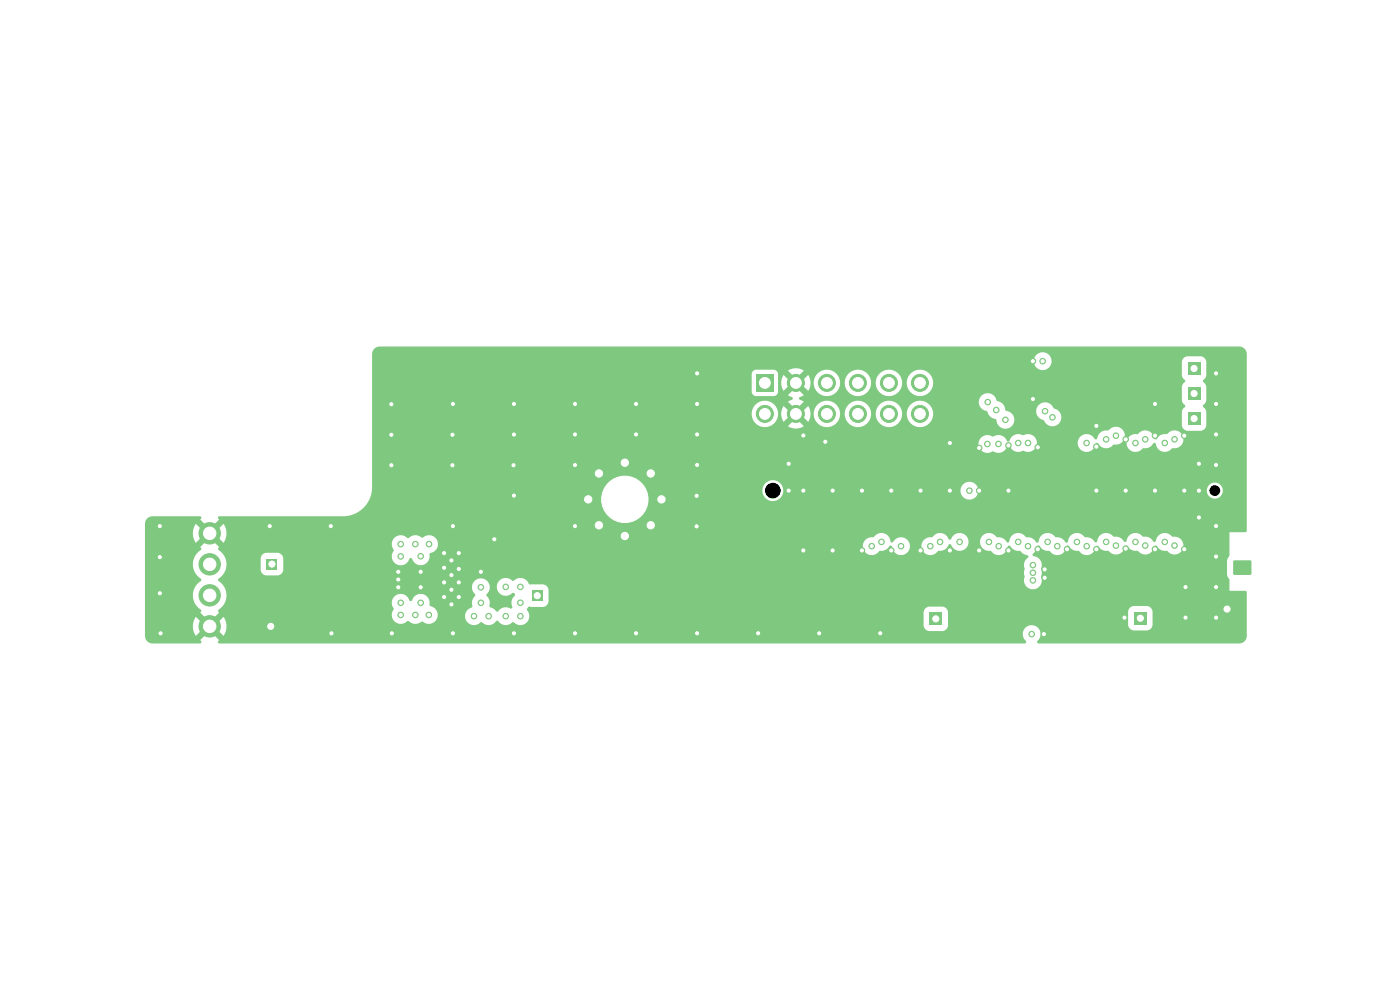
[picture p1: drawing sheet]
<svg xmlns="http://www.w3.org/2000/svg" width="297mm" height="210mm" viewBox="0 0 297 210" stroke-linecap="round" stroke-linejoin="round" font-family="sans-serif">
<path d="M261.9 119.1h3.3v2.6h-3.3z" fill="#7fc87f" stroke="#7fc87f" stroke-width=".52"/>
<g fill="#7fc87f">
<path d="M56.6 118.6h2.2v2.2h-2.2z"/>
<path d="M56.3 131.8h2.2v2.2h-2.2z"/>
<path d="M160.5 79.4h3.6v3.6h-3.6z"/>
</g>
<g fill="#7fc87f" stroke="#7fc87f" stroke-width=".21">
<circle cx="168.8" cy="81.2" r="1.81"/>
<circle cx="175.4" cy="81.2" r="1.81"/>
<circle cx="182" cy="81.2" r="1.81"/>
<circle cx="188.6" cy="81.2" r="1.81"/>
<circle cx="195.2" cy="81.2" r="1.81"/>
<circle cx="162.3" cy="87.8" r="1.81"/>
<circle cx="168.8" cy="87.8" r="1.81"/>
<circle cx="175.4" cy="87.8" r="1.81"/>
<circle cx="182" cy="87.8" r="1.81"/>
<circle cx="188.6" cy="87.8" r="1.81"/>
<circle cx="195.2" cy="87.8" r="1.81"/>
</g>
<g fill="#7fc87f">
<path d="M197.2 130h2.6v2.6h-2.6z"/>
<path d="M252 87.5h2.6v2.6h-2.6z"/>
<path d="M240.6 129.9h2.6v2.5h-2.6z"/>
<path d="M252 82.2h2.6v2.6h-2.6z"/>
<path d="M112.9 125.3h2.2v2.2h-2.2z"/>
<path d="M252 76.9h2.6v2.6h-2.6z"/>
<path d="M259.2 128.1h2.2v2.2h-2.2z"/>
</g>
<g fill="#7fc87f" stroke="#7fc87f" stroke-width=".21">
<circle cx="124.8" cy="105.9" r="1.17"/>
<circle cx="127.1" cy="100.4" r="1.17"/>
<circle cx="127.1" cy="111.4" r="1.17"/>
<circle cx="132.6" cy="98.2" r="1.17"/>
<circle cx="132.6" cy="105.9" r="10.4"/>
<circle cx="132.6" cy="113.7" r="1.17"/>
<circle cx="138.1" cy="100.4" r="1.17"/>
<circle cx="138.1" cy="111.4" r="1.17"/>
<circle cx="140.3" cy="105.9" r="1.17"/>
<circle cx="44.5" cy="113.1" r="2.27"/>
<circle cx="44.5" cy="119.7" r="2.27"/>
<circle cx="44.5" cy="126.3" r="2.27"/>
<circle cx="44.5" cy="132.9" r="2.27"/>
<circle cx="234.7" cy="93.2" r=".59"/>
<circle cx="243" cy="93.2" r=".59"/>
<circle cx="199.4" cy="115" r=".59"/>
<circle cx="243" cy="115.7" r=".59"/>
<circle cx="249.2" cy="115.7" r=".59"/>
<circle cx="230.5" cy="94" r=".59"/>
<circle cx="187" cy="115" r=".59"/>
<circle cx="247.1" cy="94" r=".59"/>
<circle cx="240.9" cy="94" r=".59"/>
<circle cx="184.9" cy="115.9" r=".59"/>
<circle cx="249.2" cy="93.2" r=".59"/>
<circle cx="236.7" cy="92.4" r=".59"/>
<circle cx="240.9" cy="115" r=".59"/>
<circle cx="197.4" cy="115.9" r=".59"/>
<circle cx="191.1" cy="115.9" r=".59"/>
<circle cx="236.7" cy="115.7" r=".59"/>
<circle cx="209.5" cy="94.2" r=".59"/>
<circle cx="218.1" cy="94" r=".59"/>
<circle cx="211.8" cy="94.2" r=".59"/>
<circle cx="216" cy="94" r=".59"/>
<circle cx="247.1" cy="115" r=".59"/>
<circle cx="216" cy="115" r=".59"/>
<circle cx="109" cy="105.1" r=".59"/>
<circle cx="195.3" cy="104.1" r=".59"/>
<circle cx="147.8" cy="105.2" r=".59"/>
<circle cx="189.1" cy="104.1" r=".59"/>
<circle cx="122" cy="134.4" r=".59"/>
<circle cx="251.2" cy="104.1" r=".59"/>
<circle cx="94.2" cy="117.3" r=".59"/>
<circle cx="232.6" cy="104.1" r=".59"/>
<circle cx="102" cy="121.3" r=".59"/>
<circle cx="109" cy="134.3" r=".59"/>
<circle cx="89.2" cy="124.6" r=".59"/>
<circle cx="147.9" cy="134.3" r=".59"/>
<circle cx="97.3" cy="117.3" r=".59"/>
<circle cx="258" cy="92.2" r=".59"/>
<circle cx="83" cy="85.8" r=".59"/>
<circle cx="186.7" cy="134.3" r=".59"/>
<circle cx="147.9" cy="79.2" r=".59"/>
<circle cx="122" cy="85.7" r=".59"/>
<circle cx="84.5" cy="124.6" r=".59"/>
<circle cx="201.5" cy="116.8" r=".59"/>
<circle cx="221.5" cy="134.5" r=".59"/>
<circle cx="258" cy="118.1" r=".59"/>
<circle cx="245" cy="92.4" r=".59"/>
<circle cx="207.7" cy="116.8" r=".59"/>
<circle cx="167.3" cy="98.4" r=".59"/>
<circle cx="207.7" cy="95" r=".59"/>
<circle cx="245" cy="104.1" r=".59"/>
<circle cx="258" cy="79.2" r=".59"/>
<circle cx="97.3" cy="126.7" r=".59"/>
<circle cx="258" cy="98.6" r=".59"/>
<circle cx="251.2" cy="116.5" r=".59"/>
<circle cx="34.1" cy="134.3" r=".59"/>
<circle cx="251.5" cy="124.5" r=".59"/>
<circle cx="96" cy="98.7" r=".59"/>
<circle cx="83" cy="98.7" r=".59"/>
<circle cx="251.2" cy="92.4" r=".59"/>
<circle cx="70.3" cy="134.3" r=".59"/>
<circle cx="108.9" cy="98.7" r=".59"/>
<circle cx="254.3" cy="98.4" r=".59"/>
<circle cx="147.9" cy="98.6" r=".59"/>
<circle cx="213.9" cy="116.8" r=".59"/>
<circle cx="83.1" cy="134.3" r=".59"/>
<circle cx="201.5" cy="94" r=".59"/>
<circle cx="134.9" cy="85.7" r=".59"/>
<circle cx="94.2" cy="126.7" r=".59"/>
<circle cx="232.6" cy="90.3" r=".59"/>
<circle cx="96.1" cy="134.3" r=".59"/>
<circle cx="94.2" cy="123.5" r=".59"/>
<circle cx="33.9" cy="118.2" r=".59"/>
<circle cx="258" cy="111.6" r=".59"/>
<circle cx="96.1" cy="85.7" r=".59"/>
<circle cx="182.9" cy="116.8" r=".59"/>
<circle cx="95.8" cy="128.2" r=".59"/>
<circle cx="104.9" cy="114.4" r=".59"/>
<circle cx="57.2" cy="111.6" r=".59"/>
<circle cx="201.5" cy="104.1" r=".59"/>
<circle cx="245" cy="116.5" r=".59"/>
<circle cx="175.1" cy="93.7" r=".59"/>
<circle cx="238.8" cy="104.1" r=".59"/>
<circle cx="220.2" cy="94.9" r=".59"/>
<circle cx="170.4" cy="92.4" r=".59"/>
<circle cx="109" cy="92.2" r=".59"/>
<circle cx="167.3" cy="104.1" r=".59"/>
<circle cx="238.8" cy="116.4" r=".59"/>
<circle cx="83" cy="92.2" r=".59"/>
<circle cx="258" cy="85.7" r=".59"/>
<circle cx="207.7" cy="104.1" r=".59"/>
<circle cx="122" cy="98.7" r=".59"/>
<circle cx="221.6" cy="120.8" r=".59"/>
<circle cx="213.9" cy="104.1" r=".59"/>
<circle cx="147.9" cy="92.2" r=".59"/>
<circle cx="189.1" cy="116.8" r=".59"/>
<circle cx="219.1" cy="84.6" r=".59"/>
<circle cx="94.2" cy="120.4" r=".59"/>
<circle cx="70.2" cy="111.6" r=".59"/>
<circle cx="213.9" cy="94.5" r=".59"/>
<circle cx="219.1" cy="76.6" r=".59"/>
<circle cx="238.5" cy="131" r=".59"/>
<circle cx="245" cy="85.7" r=".59"/>
<circle cx="96.1" cy="111.6" r=".59"/>
<circle cx="173.8" cy="134.3" r=".59"/>
<circle cx="258" cy="131" r=".59"/>
<circle cx="170.4" cy="104.1" r=".59"/>
<circle cx="221.6" cy="122.6" r=".59"/>
<circle cx="122" cy="111.6" r=".59"/>
<circle cx="89.2" cy="121.3" r=".59"/>
<circle cx="170.4" cy="116.8" r=".59"/>
<circle cx="195.3" cy="116.8" r=".59"/>
<circle cx="84.5" cy="122.9" r=".59"/>
<circle cx="147.8" cy="111.7" r=".59"/>
<circle cx="95.8" cy="125.1" r=".59"/>
<circle cx="33.9" cy="125.9" r=".59"/>
<circle cx="96" cy="92.2" r=".59"/>
<circle cx="95.8" cy="122" r=".59"/>
<circle cx="122" cy="92.2" r=".59"/>
<circle cx="147.9" cy="85.7" r=".59"/>
<circle cx="251.5" cy="131" r=".59"/>
<circle cx="220.2" cy="116.5" r=".59"/>
<circle cx="232.6" cy="116.5" r=".59"/>
<circle cx="160.8" cy="134.3" r=".59"/>
<circle cx="254.3" cy="109.8" r=".59"/>
<circle cx="176.6" cy="104.1" r=".59"/>
<circle cx="232.6" cy="94.8" r=".59"/>
<circle cx="95.8" cy="118.9" r=".59"/>
<circle cx="254.3" cy="104.1" r=".59"/>
<circle cx="97.3" cy="120.7" r=".59"/>
<circle cx="226.4" cy="116.5" r=".59"/>
<circle cx="97.3" cy="123.5" r=".59"/>
<circle cx="33.9" cy="111.6" r=".59"/>
<circle cx="109" cy="85.7" r=".59"/>
<circle cx="238.8" cy="93.2" r=".59"/>
<circle cx="134.9" cy="92.2" r=".59"/>
<circle cx="258" cy="124.5" r=".59"/>
<circle cx="176.6" cy="116.8" r=".59"/>
<circle cx="134.9" cy="134.3" r=".59"/>
<circle cx="84.5" cy="121.3" r=".59"/>
<circle cx="182.9" cy="104.1" r=".59"/>
<circle cx="222.3" cy="115" r=".59"/>
<circle cx="203.6" cy="115" r=".59"/>
<circle cx="234.7" cy="115" r=".59"/>
<circle cx="228.5" cy="115" r=".59"/>
<circle cx="209.5" cy="85.3" r=".59"/>
<circle cx="211.9" cy="115.9" r=".59"/>
<circle cx="224.3" cy="115.9" r=".59"/>
<circle cx="230.5" cy="115.9" r=".59"/>
<circle cx="209.8" cy="115" r=".59"/>
<circle cx="218.1" cy="115.9" r=".59"/>
<circle cx="218.9" cy="134.5" r=".59"/>
<circle cx="219.1" cy="121.5" r=".59"/>
<circle cx="103.7" cy="130.7" r=".59"/>
<circle cx="107.3" cy="130.7" r=".59"/>
<circle cx="223.3" cy="88.5" r=".59"/>
<circle cx="221.2" cy="76.6" r=".59"/>
<circle cx="110.4" cy="127.9" r=".59"/>
<circle cx="110.4" cy="130.7" r=".59"/>
<circle cx="107.3" cy="124.5" r=".59"/>
<circle cx="110.4" cy="124.5" r=".59"/>
<circle cx="219.1" cy="119.9" r=".59"/>
<circle cx="100.5" cy="130.7" r=".59"/>
<circle cx="102" cy="127.9" r=".59"/>
<circle cx="102" cy="124.6" r=".59"/>
<circle cx="221.7" cy="87.2" r=".59"/>
<circle cx="219.1" cy="123.1" r=".59"/>
<circle cx="85" cy="130.4" r=".59"/>
<circle cx="91" cy="115.4" r=".59"/>
<circle cx="85" cy="118" r=".59"/>
<circle cx="85" cy="127.9" r=".59"/>
<circle cx="85" cy="115.4" r=".59"/>
<circle cx="88.1" cy="115.4" r=".59"/>
<circle cx="88.1" cy="130.4" r=".59"/>
<circle cx="91" cy="130.4" r=".59"/>
<circle cx="89.2" cy="118" r=".59"/>
<circle cx="89.2" cy="127.9" r=".59"/>
<circle cx="213.3" cy="89.1" r=".59"/>
<circle cx="211.3" cy="87" r=".59"/>
<circle cx="205.7" cy="104.1" r=".59"/>
</g>
<g fill="#7fc87f">
<path d="M31.1 110.1l.6-.4 .7-.2h10a.35 .35 0 0 1 .3 .3 .35 .35 0 0 1-.2 .4l1.6 1.7-.4 .2-.5 .7-1.7-1.7a3.5 3.5 0 0 0 0 4.1l1.7-1.7 .2 .4 .7 .5-1.6 1.7a.36 .36 0 0 1 .1 .6 3.6 3.6 0 0 0 .1 6.2v.2a3.7 3.7 0 0 0 0 6.4l-.2 .4 1.6 1.7-.4 .2-.5 .7-1.7-1.6a3.5 3.5 0 0 0 0 4l1.7-1.7 .2 .5 .7 .4-1.6 1.7a.35 .35 0 0 1 .3 .4 .35 .35 0 0 1-.4 .3h-10a1.61 1.61 0 0 1-1.6-1.6v-23.8z"/>
<path d="M79.5 73.9l1.1-.4h182.2a1.62 1.62 0 0 1 1.7 1.6v37.5l-.3 .3h-3.4v4.9l-.5 1.1v3l.5 1v2.4h3.4l.3 .2v9.4l-.1 .7a1.6 1.6 0 0 1-1.5 .9h-42.6l-.3-.4a1.94 1.94 0 0 0 .3-2.8 1.94 1.94 0 0 0-2.9-.1 1.94 1.94 0 0 0 .3 2.9l-.1 .3-.2 .1h-170.9l-.3-.4 .3-.3-1.7-1.7 .7-.4 .3-.5 1.6 1.7a3.5 3.5 0 0 0 0-4l-1.6 1.6-.3-.4-.7-.5 1.7-1.7-.2-.2 .1-.4a3.5 3.5 0 0 0 1.4-1.6h35.3l.1 .7 .3 .8a1.95 1.95 0 0 0 .3 2.7 1.95 1.95 0 0 0 2.7-.2l.3 .1a1.97 1.97 0 0 0 2.7 0l.3 .1a1.89 1.89 0 0 0 1.9 .3 1.89 1.89 0 0 0 1.2-1.7h5.8v.4a1.94 1.94 0 0 0 1.3 1.6 1.94 1.94 0 0 0 2-.5l.3 .1a1.94 1.94 0 0 0 3-.4h.4a1.96 1.96 0 0 0 3.1 .3l.3 .1a1.89 1.89 0 0 0 2.4 .1 1.89 1.89 0 0 0 .6-2.3h83.8v2.8l.4 .8 .8 .4h2.8l.8-.4 .4-.7v-3.1h38.2v2.9l.4 .8 .8 .3h2.8l.5-.1 .7-.9v-3l-.1-.5-.9-.6h-3.2a1.28 1.28 0 0 0-1 1.1h-38.2a1.29 1.29 0 0 0-1.2-1h-2.9l-.7 .4-.4 .8h-83.8l-.3-.5 .4-.7h3.1a1.29 1.29 0 0 0 1.1-1.1l-.1-2.6-.3-.7-.7-.3-3.1-.1a1.97 1.97 0 0 0-3.3-.7l-.3-.1a1.9 1.9 0 0 0-2.7 .2 1.9 1.9 0 0 0 .2 2.7 1.9 1.9 0 0 0 2.7-.3 .43 .43 0 0 1 .4 .7 2.04 2.04 0 0 0-.5 2.4l-.2 .3h-.3a1.98 1.98 0 0 0-2.6 .6h-.3l-.7-.7-.7-.2-.1-.4a2.09 2.09 0 0 0-.6-2.1l.1-.3a1.91 1.91 0 0 0 0-2.8 1.91 1.91 0 0 0-2.8 .2 1.91 1.91 0 0 0 .3 2.8v.3a1.98 1.98 0 0 0-.6 2.1l-.2 .3a1.9 1.9 0 0 0-1.3 1.6h-5.8v-.2a2 2 0 0 0-1.7-1.8l-.1-.3a1.89 1.89 0 0 0-1.4-2.2 1.89 1.89 0 0 0-2.3 1.3l-.2 .2-.4-.2a1.9 1.9 0 0 0-2-1.3 1.9 1.9 0 0 0-1.7 1.7h-35.3a3.7 3.7 0 0 0-1.5-4.6v-.3a3.6 3.6 0 0 0 1.5-4.4h7.5v2.6l.4 .7 .8 .4h2.4l.5-.2 .7-.9v-2.6l-.2-.5-.8-.6h-2.8a1.28 1.28 0 0 0-1 1.1h-7.5l-.6-1-.9-.9 .2-.4-.8-.9h37.4l.1 .8 .3 .7a1.93 1.93 0 0 0 .5 3 1.93 1.93 0 0 0 2.8-1.1l.5-.2a1.96 1.96 0 0 0 2.2 1.5 1.96 1.96 0 0 0 1.6-2.1l.1-.5 .7-.2 .6-.5 .4-.9h90.1a1.93 1.93 0 0 0 1.4 2 1.93 1.93 0 0 0 2.2-.8 2.21 2.21 0 0 0 2.2-1.2l.3 .1a1.94 1.94 0 0 0 2.1 2 1.94 1.94 0 0 0 1.8-2.1h2.5v.3a1.93 1.93 0 0 0 1.5 1.7 1.93 1.93 0 0 0 2-.8 2.11 2.11 0 0 0 2.3-1.4h.4a1.94 1.94 0 0 0 2.2 1.3 1.94 1.94 0 0 0 1.6-2h2.4v.3a2 2 0 0 0 2.3 1.8 1.96 1.96 0 0 0 2.2 .8 1.96 1.96 0 0 0 1.4-1.8l.3-.2a2.45 2.45 0 0 0 2.1 1.1l.4 .2a2.1 2.1 0 0 0 1.5 .8l.1 .4-.2 .1a2.13 2.13 0 0 0-.6 2.5l-.2 .5 .2 .9a1.96 1.96 0 0 0 1.7 2.8 1.96 1.96 0 0 0 1.8-2.8l.1-.9-.1-.7a1.98 1.98 0 0 0-1.8-2.7v-.3a2.43 2.43 0 0 0 .9-1.8l.3-.1a3.3 3.3 0 0 0 2.5 1.3 1.92 1.92 0 0 0 2.1 .7 1.92 1.92 0 0 0 1.3-1.9l.4-.1 .4 .5a3.5 3.5 0 0 0 2 .8 1.94 1.94 0 0 0 2.1 .7 1.94 1.94 0 0 0 1.4-1.8l.3-.1a3 3 0 0 0 2.5 1.1 1.96 1.96 0 0 0 2.1 .6 1.96 1.96 0 0 0 1.3-1.7l.3-.1a2.95 2.95 0 0 0 2.5 1.2 1.95 1.95 0 0 0 2.1 .6 1.95 1.95 0 0 0 1.3-1.7l.4-.1a2.95 2.95 0 0 0 2.4 1.2 1.91 1.91 0 0 0 3.3-.6 1.91 1.91 0 0 0-2.3-2.5h-.1a1.95 1.95 0 0 0-2.1-.6 1.95 1.95 0 0 0-1.4 1.7l-.3 .1a2.95 2.95 0 0 0-2.5-1.2 1.95 1.95 0 0 0-2.1-.6 1.95 1.95 0 0 0-1.3 1.7l-.3 .1a2.95 2.95 0 0 0-2.5-1.2 1.95 1.95 0 0 0-2.1-.6 1.95 1.95 0 0 0-1.3 1.7l-.3 .2a2.29 2.29 0 0 0-2.3-1.1 1.96 1.96 0 0 0-2.1-.9 1.96 1.96 0 0 0-1.5 1.9l-.3 .1a2.9 2.9 0 0 0-2.1-1.1l-.3-.2a1.92 1.92 0 0 0-2.2-.6 1.92 1.92 0 0 0-1.3 1.8l-.3 .1a2.9 2.9 0 0 0-2.1-1.1h-.2a1.96 1.96 0 0 0-2.2-.9 1.96 1.96 0 0 0-1.4 1.9l-.3 .1a2.37 2.37 0 0 0-2.3-1.1 1.94 1.94 0 0 0-2.1-.9 1.94 1.94 0 0 0-1.5 1.7h-2.4l-.1-.3a1.93 1.93 0 0 0-1.8-1.4 1.93 1.93 0 0 0-1.9 1.3l-.4 .1a2 2 0 0 0-1.6-1.4 2 2 0 0 0-1.9 .9h-.2a1.89 1.89 0 0 0-2.1 1.7h-2.5v-.4a1.95 1.95 0 0 0-1.8-1.3 1.95 1.95 0 0 0-1.9 1.1 .59 .59 0 0 1-.5-.7 1.94 1.94 0 0 0-1.6-1.3 1.94 1.94 0 0 0-1.9 .9 2.01 2.01 0 0 0-2.3 1.7l-90.1-.1a1.93 1.93 0 0 0-1.1-1.9 1.93 1.93 0 0 0-2.2 .4l-.3-.1a1.96 1.96 0 0 0-2.7 .2l-.3-.1a1.89 1.89 0 0 0-1.9-.5 1.89 1.89 0 0 0-1.3 1.6h-37.4l-.9-.8 .7-.5 .3-.4 1.6 1.7a3.5 3.5 0 0 0 0-4.1l-1.6 1.7-.5-.7-.5-.2 1.7-1.7-.1-.1a.32 .32 0 0 1-.2-.4 .32 .32 0 0 1 .3-.2h26.8a6.1 6.1 0 0 0 5.6-5.6h82.8v.4a2.22 2.22 0 0 0 2.4 2 2.22 2.22 0 0 0 2.1-2.4h37.6v.4a1.9 1.9 0 0 0 2 1.7 1.9 1.9 0 0 0 1.7-2.1h48.5v.3a1.7 1.7 0 0 0 2.6 1.3 1.7 1.7 0 0 0 0-2.9 1.7 1.7 0 0 0-2.6 1.3h-48.5a1.9 1.9 0 0 0-1.8-1.7 1.9 1.9 0 0 0-1.9 1.7h-37.6a2.22 2.22 0 0 0-2.3-2 2.22 2.22 0 0 0-2.2 2h-82.8v-9.9h128.7v.4a1.94 1.94 0 0 0 3 1.3 2.01 2.01 0 0 0 3.1-1.2h.4l.1 .2a1.89 1.89 0 0 0 2.7 .9 2.11 2.11 0 0 0 3.1-1.8h8.6v.4a1.93 1.93 0 0 0 2 1.7 1.93 1.93 0 0 0 1.9-1.9h.3a2 2 0 0 0 3.3 .4l.2-.1a2.08 2.08 0 0 0 1.7-.5h1v.4a1.9 1.9 0 0 0 1.3 1.6 1.9 1.9 0 0 0 2.1-.6l.1-.1a2.15 2.15 0 0 0 2.3-1.1h.3a1.96 1.96 0 0 0 1.4 1.8 1.96 1.96 0 0 0 2.1-.6l.1-.1a1.91 1.91 0 0 0 2.3-2.5 1.91 1.91 0 0 0-3.3-.6l-.1 .1a2.15 2.15 0 0 0-2.3 1.1l-.4-.1a1.97 1.97 0 0 0-1.3-1.7 1.97 1.97 0 0 0-2.1 .6l-.2 .1a1.95 1.95 0 0 0-2.3 1.7h-1l.2-.2a1.9 1.9 0 0 0-.3-2.7 1.9 1.9 0 0 0-2.6 .3l-.2 .1a2.05 2.05 0 0 0-2.4 1.8l-.3 .1a1.96 1.96 0 0 0-2.1-1.1 1.96 1.96 0 0 0-1.7 1.7h-8.6l-.1-.2a1.89 1.89 0 0 0-2.7-1.3h-.3a1.97 1.97 0 0 0-2.8 1.3l-.3 .1a2.11 2.11 0 0 0-3.2-1.1 1.96 1.96 0 0 0-3 1.4h-128.7v-6.4h80.6v.4a2.81 2.81 0 0 0 4.2 2.2 2.81 2.81 0 0 0 0-4.8 2.81 2.81 0 0 0-4.2 2.2h-80.6v-8.3h80.6v4l.1 .3 .6 .4h4l.5-.1 .4-.8v-2.1h.6l.1 1 .4 .9 1.5-1.5 .4 .7 .5 .3-1.5 1.4 1 .5-.1 .5-.9 .4 1.5 1.5-.5 .2-.4 .7-1.5-1.5a3.1 3.1 0 0 0 0 3.4l1.5-1.5 .2 .5 .7 .4-1.4 1.6a3.1 3.1 0 0 0 3.3-.1l-1.4-1.5 .7-.4 .2-.5 1.4 1.5 .5-1v-.9h.7v.4a2.81 2.81 0 0 0 3 2.6 2.81 2.81 0 0 0 2.6-3h1v.4a2.81 2.81 0 0 0 3 2.6 2.81 2.81 0 0 0 2.6-3h1v.4a2.81 2.81 0 0 0 3 2.6 2.81 2.81 0 0 0 2.6-3h1v.4a2.8 2.8 0 0 0 4.5 2 2.8 2.8 0 0 0-1-4.9h11.8v.4a2.04 2.04 0 0 0 1.7 1.7 2.19 2.19 0 0 0 1.9 1.7 1.95 1.95 0 0 0 1.9 2.1 1.95 1.95 0 0 0 2-1.9 1.95 1.95 0 0 0-1.9-2h6.5v.3a2.03 2.03 0 0 0 1.7 1.8 1.92 1.92 0 0 0 3.3 .5 1.92 1.92 0 0 0-1.3-3.1 1.91 1.91 0 0 0-2-1.2 1.91 1.91 0 0 0-1.7 1.7h-6.5l-.1-.2a1.99 1.99 0 0 0-1.7-1.9 1.93 1.93 0 0 0-2-1.6 1.93 1.93 0 0 0-1.8 1.7h-11.9a2.82 2.82 0 0 0-3.4 2.5h-1l-.1-.4a2.8 2.8 0 0 0-2.9-2.2 2.8 2.8 0 0 0-2.6 2.6h-1l-.1-.4a2.8 2.8 0 0 0-2.9-2.2 2.8 2.8 0 0 0-2.6 2.6h-1v-.4a2.8 2.8 0 0 0-3-2.2 2.8 2.8 0 0 0-2.6 2.6h-.7l-.5-1.5-1.4 1.5-.2-.5-.7-.4 1.4-1.5-.8-.4a.32 .32 0 0 1-.2-.3 .32 .32 0 0 1 .2-.3l.8-.4-1.4-1.4 .7-.5 .2-.5 1.4 1.5 .5-.9v-1h.7v.4a2.81 2.81 0 0 0 3 2.6 2.81 2.81 0 0 0 2.6-3h1v.4a2.81 2.81 0 0 0 3 2.6 2.81 2.81 0 0 0 2.6-3h1v.4a2.81 2.81 0 0 0 3 2.6 2.81 2.81 0 0 0 2.6-3h1v.4a2.8 2.8 0 0 0 4.2 2.2 2.8 2.8 0 0 0 0-4.8 2.8 2.8 0 0 0-4.2 2.2h-1l-.1-.4a2.8 2.8 0 0 0-2.9-2.2 2.8 2.8 0 0 0-2.6 2.6h-1l-.1-.4a2.8 2.8 0 0 0-2.9-2.2 2.8 2.8 0 0 0-2.6 2.6h-1v-.4a2.81 2.81 0 0 0-3-2.2 2.81 2.81 0 0 0-2.6 2.6h-.7l-.5-1.5-1.4 1.5-.2-.5-.7-.4 1.4-1.5a3.1 3.1 0 0 0-3.4 0l1.5 1.5-.7 .4-.2 .5-1.5-1.5-.5 1.5h-.6l-.1-1.9-.3-.5-.3-.1h-4.2a.97 .97 0 0 0-.7 .8h-80.6v-2.9h140.4v.4a1.9 1.9 0 0 0 1.9 1.7 1.9 1.9 0 0 0 1.9-1.7h27.6v2.9l.7 1.2-.5 .7-.2 .5v3l.7 1.1-.7 1v3.2l.4 .6 .6 .4h3.2l.6-.4 .4-.8v-3l-.7-1.1 .6-.7 .1-.5v-3l-.7-1.1 .7-1.1v-3.1l-.4-.6-.6-.4h-3.2a1.28 1.28 0 0 0-1 1.2h-27.6v-.4a1.9 1.9 0 0 0-1.9-1.7 1.9 1.9 0 0 0-1.9 1.7h-140.4l.1-1.6z"/>
</g>
<g fill="#fff" stroke="#fff" stroke-width=".21">
<circle cx="234.7" cy="93.2" r=".33"/>
<circle cx="243" cy="93.2" r=".33"/>
<circle cx="199.4" cy="115" r=".33"/>
<circle cx="243" cy="115.7" r=".33"/>
<circle cx="249.2" cy="115.7" r=".33"/>
<circle cx="230.5" cy="94" r=".33"/>
<circle cx="187" cy="115" r=".33"/>
<circle cx="247.1" cy="94" r=".33"/>
<circle cx="240.9" cy="94" r=".33"/>
<circle cx="184.9" cy="115.9" r=".33"/>
<circle cx="249.2" cy="93.2" r=".33"/>
<circle cx="236.7" cy="92.4" r=".33"/>
<circle cx="240.9" cy="115" r=".33"/>
<circle cx="197.4" cy="115.9" r=".33"/>
<circle cx="191.1" cy="115.9" r=".33"/>
<circle cx="236.7" cy="115.7" r=".33"/>
<circle cx="209.5" cy="94.2" r=".33"/>
<circle cx="218.1" cy="94" r=".33"/>
<circle cx="211.8" cy="94.2" r=".33"/>
<circle cx="216" cy="94" r=".33"/>
<circle cx="247.1" cy="115" r=".33"/>
<circle cx="216" cy="115" r=".33"/>
<circle cx="109" cy="105.1" r=".33"/>
<circle cx="195.3" cy="104.1" r=".33"/>
<circle cx="147.8" cy="105.2" r=".33"/>
<circle cx="189.1" cy="104.1" r=".33"/>
<circle cx="122" cy="134.4" r=".33"/>
<circle cx="251.2" cy="104.1" r=".33"/>
<circle cx="94.2" cy="117.3" r=".33"/>
<circle cx="232.6" cy="104.1" r=".33"/>
<circle cx="102" cy="121.3" r=".33"/>
<circle cx="109" cy="134.3" r=".33"/>
<circle cx="89.2" cy="124.6" r=".33"/>
<circle cx="147.9" cy="134.3" r=".33"/>
<circle cx="97.3" cy="117.3" r=".33"/>
<circle cx="258" cy="92.2" r=".33"/>
<circle cx="83" cy="85.8" r=".33"/>
<circle cx="186.7" cy="134.3" r=".33"/>
<circle cx="147.9" cy="79.2" r=".33"/>
<circle cx="122" cy="85.7" r=".33"/>
<circle cx="84.5" cy="124.6" r=".33"/>
<circle cx="201.5" cy="116.8" r=".33"/>
<circle cx="221.5" cy="134.5" r=".33"/>
<circle cx="258" cy="118.1" r=".33"/>
<circle cx="245" cy="92.4" r=".33"/>
<circle cx="207.7" cy="116.8" r=".33"/>
<circle cx="167.3" cy="98.4" r=".33"/>
<circle cx="207.7" cy="95" r=".33"/>
<circle cx="245" cy="104.1" r=".33"/>
<circle cx="258" cy="79.2" r=".33"/>
<circle cx="97.3" cy="126.7" r=".33"/>
<circle cx="258" cy="98.6" r=".33"/>
<circle cx="251.2" cy="116.5" r=".33"/>
<circle cx="34.1" cy="134.3" r=".33"/>
<circle cx="251.5" cy="124.5" r=".33"/>
<circle cx="96" cy="98.7" r=".33"/>
<circle cx="83" cy="98.7" r=".33"/>
<circle cx="251.2" cy="92.4" r=".33"/>
<circle cx="70.3" cy="134.3" r=".33"/>
<circle cx="108.9" cy="98.7" r=".33"/>
<circle cx="254.3" cy="98.4" r=".33"/>
<circle cx="147.9" cy="98.6" r=".33"/>
<circle cx="213.9" cy="116.8" r=".33"/>
<circle cx="83.1" cy="134.3" r=".33"/>
<circle cx="201.5" cy="94" r=".33"/>
<circle cx="134.9" cy="85.7" r=".33"/>
<circle cx="94.2" cy="126.7" r=".33"/>
<circle cx="232.6" cy="90.3" r=".33"/>
<circle cx="96.1" cy="134.3" r=".33"/>
<circle cx="94.2" cy="123.5" r=".33"/>
<circle cx="33.9" cy="118.2" r=".33"/>
<circle cx="258" cy="111.6" r=".33"/>
<circle cx="96.1" cy="85.7" r=".33"/>
<circle cx="182.9" cy="116.8" r=".33"/>
<circle cx="95.8" cy="128.2" r=".33"/>
<circle cx="104.9" cy="114.4" r=".33"/>
<circle cx="57.2" cy="111.6" r=".33"/>
<circle cx="201.5" cy="104.1" r=".33"/>
<circle cx="245" cy="116.5" r=".33"/>
<circle cx="175.1" cy="93.7" r=".33"/>
<circle cx="238.8" cy="104.1" r=".33"/>
<circle cx="220.2" cy="94.9" r=".33"/>
<circle cx="170.4" cy="92.4" r=".33"/>
<circle cx="109" cy="92.2" r=".33"/>
<circle cx="167.3" cy="104.1" r=".33"/>
<circle cx="238.8" cy="116.4" r=".33"/>
<circle cx="83" cy="92.2" r=".33"/>
<circle cx="258" cy="85.7" r=".33"/>
<circle cx="207.7" cy="104.1" r=".33"/>
<circle cx="122" cy="98.7" r=".33"/>
<circle cx="221.6" cy="120.8" r=".33"/>
<circle cx="213.9" cy="104.1" r=".33"/>
<circle cx="147.9" cy="92.2" r=".33"/>
<circle cx="189.1" cy="116.8" r=".33"/>
<circle cx="219.1" cy="84.6" r=".33"/>
<circle cx="94.2" cy="120.4" r=".33"/>
<circle cx="70.2" cy="111.6" r=".33"/>
<circle cx="213.9" cy="94.5" r=".33"/>
<circle cx="219.1" cy="76.6" r=".33"/>
<circle cx="238.5" cy="131" r=".33"/>
<circle cx="245" cy="85.7" r=".33"/>
<circle cx="96.1" cy="111.6" r=".33"/>
<circle cx="173.8" cy="134.3" r=".33"/>
<circle cx="258" cy="131" r=".33"/>
<circle cx="170.4" cy="104.1" r=".33"/>
<circle cx="221.6" cy="122.6" r=".33"/>
<circle cx="122" cy="111.6" r=".33"/>
<circle cx="89.2" cy="121.3" r=".33"/>
<circle cx="170.4" cy="116.8" r=".33"/>
<circle cx="195.3" cy="116.8" r=".33"/>
<circle cx="84.5" cy="122.9" r=".33"/>
<circle cx="147.8" cy="111.7" r=".33"/>
<circle cx="95.8" cy="125.1" r=".33"/>
<circle cx="33.9" cy="125.9" r=".33"/>
<circle cx="96" cy="92.2" r=".33"/>
<circle cx="95.8" cy="122" r=".33"/>
<circle cx="122" cy="92.2" r=".33"/>
<circle cx="147.9" cy="85.7" r=".33"/>
<circle cx="251.5" cy="131" r=".33"/>
<circle cx="220.2" cy="116.5" r=".33"/>
<circle cx="232.6" cy="116.5" r=".33"/>
<circle cx="160.8" cy="134.3" r=".33"/>
<circle cx="254.3" cy="109.8" r=".33"/>
<circle cx="176.6" cy="104.1" r=".33"/>
<circle cx="232.6" cy="94.8" r=".33"/>
<circle cx="95.8" cy="118.9" r=".33"/>
<circle cx="254.3" cy="104.1" r=".33"/>
<circle cx="97.3" cy="120.7" r=".33"/>
<circle cx="226.4" cy="116.5" r=".33"/>
<circle cx="97.3" cy="123.5" r=".33"/>
<circle cx="33.9" cy="111.6" r=".33"/>
<circle cx="109" cy="85.7" r=".33"/>
<circle cx="238.8" cy="93.2" r=".33"/>
<circle cx="134.9" cy="92.2" r=".33"/>
<circle cx="258" cy="124.5" r=".33"/>
<circle cx="176.6" cy="116.8" r=".33"/>
<circle cx="134.9" cy="134.3" r=".33"/>
<circle cx="84.5" cy="121.3" r=".33"/>
<circle cx="182.9" cy="104.1" r=".33"/>
<circle cx="222.3" cy="115" r=".33"/>
<circle cx="203.6" cy="115" r=".33"/>
<circle cx="234.7" cy="115" r=".33"/>
<circle cx="228.5" cy="115" r=".33"/>
<circle cx="209.5" cy="85.3" r=".33"/>
<circle cx="211.9" cy="115.9" r=".33"/>
<circle cx="224.3" cy="115.9" r=".33"/>
<circle cx="230.5" cy="115.9" r=".33"/>
<circle cx="209.8" cy="115" r=".33"/>
<circle cx="218.1" cy="115.9" r=".33"/>
<circle cx="218.9" cy="134.5" r=".33"/>
<circle cx="219.1" cy="121.5" r=".33"/>
<circle cx="103.7" cy="130.7" r=".33"/>
<circle cx="107.3" cy="130.7" r=".33"/>
<circle cx="223.3" cy="88.5" r=".33"/>
<circle cx="221.2" cy="76.6" r=".33"/>
<circle cx="110.4" cy="127.9" r=".33"/>
<circle cx="110.4" cy="130.7" r=".33"/>
<circle cx="107.3" cy="124.5" r=".33"/>
<circle cx="110.4" cy="124.5" r=".33"/>
<circle cx="219.1" cy="119.9" r=".33"/>
<circle cx="100.5" cy="130.7" r=".33"/>
<circle cx="102" cy="127.9" r=".33"/>
<circle cx="102" cy="124.6" r=".33"/>
<circle cx="221.7" cy="87.2" r=".33"/>
<circle cx="219.1" cy="123.1" r=".33"/>
<circle cx="85" cy="130.4" r=".33"/>
<circle cx="91" cy="115.4" r=".33"/>
<circle cx="85" cy="118" r=".33"/>
<circle cx="85" cy="127.9" r=".33"/>
<circle cx="85" cy="115.4" r=".33"/>
<circle cx="88.1" cy="115.4" r=".33"/>
<circle cx="88.1" cy="130.4" r=".33"/>
<circle cx="91" cy="130.4" r=".33"/>
<circle cx="89.2" cy="118" r=".33"/>
<circle cx="89.2" cy="127.9" r=".33"/>
<circle cx="213.3" cy="89.1" r=".33"/>
<circle cx="211.3" cy="87" r=".33"/>
<circle cx="205.7" cy="104.1" r=".33"/>
<circle cx="57.7" cy="119.7" r=".65"/>
<circle cx="57.4" cy="132.9" r=".65"/>
<circle cx="162.3" cy="81.2" r="1.15"/>
<circle cx="168.8" cy="81.2" r="1.15"/>
<circle cx="175.4" cy="81.2" r="1.15"/>
<circle cx="182" cy="81.2" r="1.15"/>
<circle cx="188.6" cy="81.2" r="1.15"/>
<circle cx="195.2" cy="81.2" r="1.15"/>
<circle cx="162.3" cy="87.8" r="1.15"/>
<circle cx="168.8" cy="87.8" r="1.15"/>
<circle cx="175.4" cy="87.8" r="1.15"/>
<circle cx="182" cy="87.8" r="1.15"/>
<circle cx="188.6" cy="87.8" r="1.15"/>
<circle cx="195.2" cy="87.8" r="1.15"/>
<circle cx="198.5" cy="131.3" r=".65"/>
<circle cx="253.3" cy="88.8" r=".65"/>
<circle cx="241.9" cy="131.1" r=".65"/>
<circle cx="253.3" cy="83.5" r=".65"/>
<circle cx="114" cy="126.4" r=".65"/>
<circle cx="253.3" cy="78.2" r=".65"/>
<circle cx="260.3" cy="129.2" r=".65"/>
<circle cx="124.8" cy="105.9" r=".78"/>
<circle cx="127.1" cy="100.4" r=".78"/>
<circle cx="127.1" cy="111.4" r=".78"/>
<circle cx="132.6" cy="98.2" r=".78"/>
<circle cx="132.6" cy="105.9" r="4.9"/>
<circle cx="132.6" cy="113.7" r=".78"/>
<circle cx="138.1" cy="100.4" r=".78"/>
<circle cx="138.1" cy="111.4" r=".78"/>
<circle cx="140.3" cy="105.9" r=".78"/>
<circle cx="44.5" cy="113.1" r="1.32"/>
<circle cx="44.5" cy="119.7" r="1.32"/>
<circle cx="44.5" cy="126.3" r="1.32"/>
<circle cx="44.5" cy="132.9" r="1.32"/>
</g>
<g fill="#000" stroke="#000" stroke-width=".21">
<circle cx="163.9" cy="104.1" r="1.55"/>
<circle cx="257.7" cy="104.1" r="1.04"/>
</g>
</svg>
